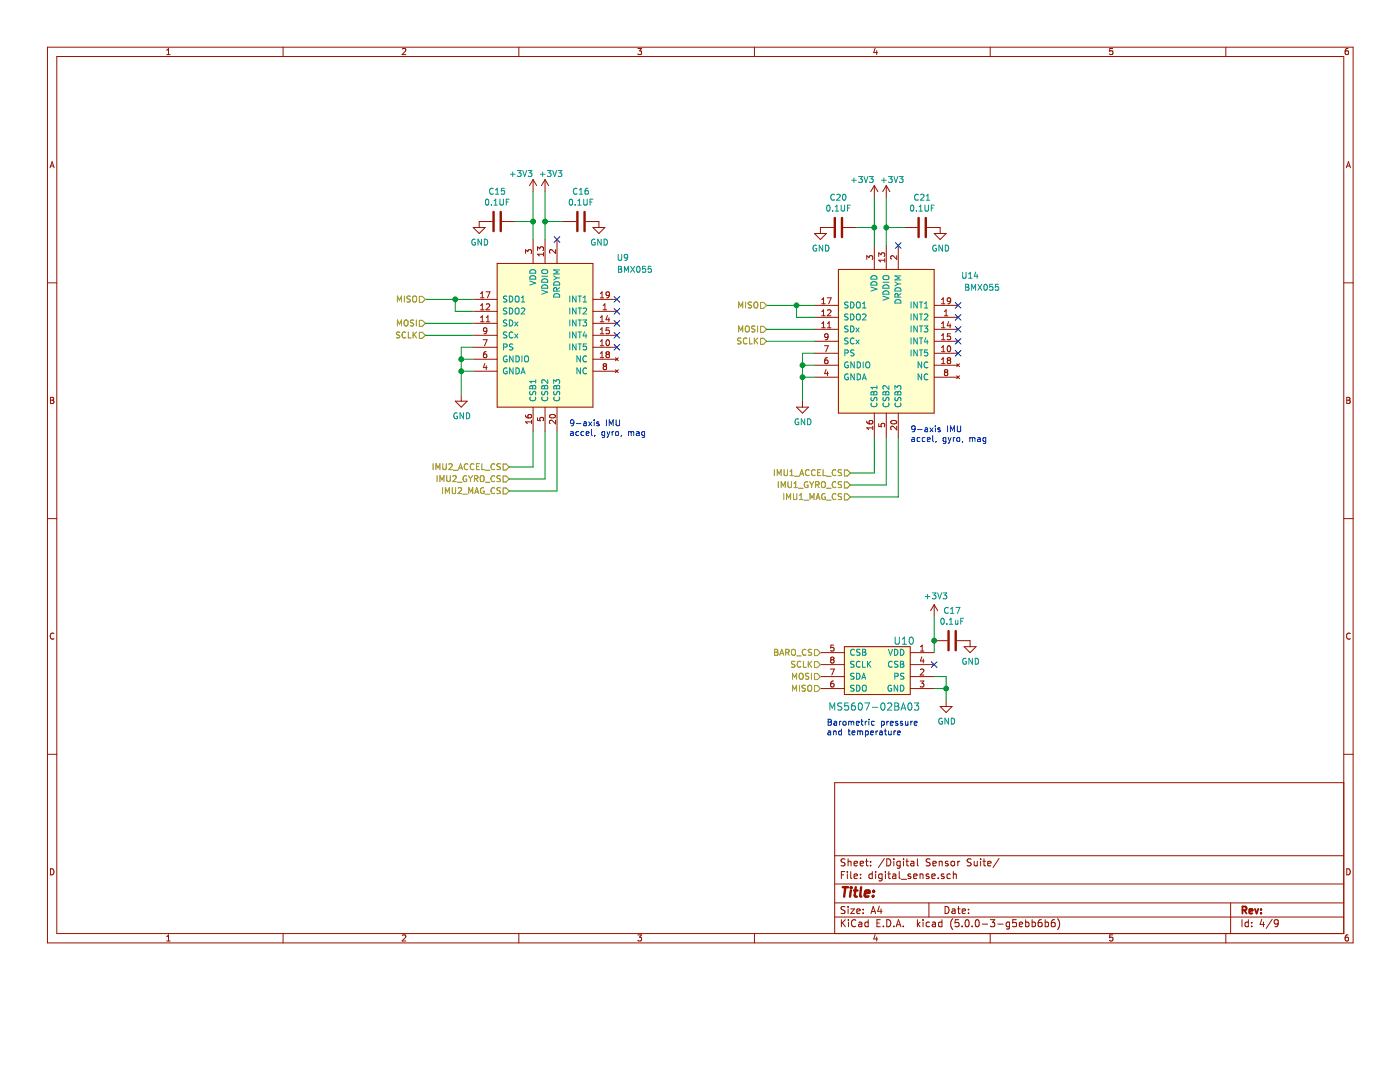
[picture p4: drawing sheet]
<svg xmlns="http://www.w3.org/2000/svg" width="279mm" height="216mm" viewBox="0 0 279 216" stroke-linecap="round" stroke-linejoin="round" font-family="sans-serif">
<g fill="#fffecd" stroke="#fffecd" stroke-width=".2">
<path d="M168.5 129h13.2v9.6h-13.2z" fill-rule="evenodd"/>
<path d="M167.3 53.8h19.1v28.6h-19.1z" fill-rule="evenodd"/>
<path d="M99.2 52.6h19.1v28.6h-19.1z" fill-rule="evenodd"/>
</g>
<g fill="none" stroke="#981200" stroke-width=".2">
<path d="M9.5 9.4h260.5v178.7h-260.5zM11.3 11.3h256.9v175h-256.9zM33.3 10.9h.7M33.3 10l.3-.3v1.2M56.5 9.4v1.9M80.3 9.8l.5-.1 .2 .3-.8 .9h.8M103.5 9.4v1.9M127.3 9.7h.7l-.4 .4 .4 .2v.5l-.2 .1-.5-.1M150.6 9.4v1.9M174.7 9.6l-.3 .9h.7M175 10.1v.8M197.6 9.4v1.9"/>
<path d="M222.1 9.7h-.6l-.1 .6 .6-.1 .1 .6-.2 .1-.5-.1M244.6 9.4v1.9M269 9.7h-.3l-.2 .3-.1 .7 .3 .2 .4-.1-.1-.6-.3-.1-.3 .3M10 33.5l.4-1.2 .4 1.2M10.1 33.1h.6M106.4 35.8v2.4M106.4 35.8l-.7 1.2M106.4 35.8l.7 1.2M108.8 35.8v2.4M108.8 35.8l-.7 1.2M108.8 35.8l.7 1.2M174.5 37v2.4"/>
<path d="M174.5 37l-.7 1.2M174.5 37l.7 1.2M176.9 37v2.4M176.9 37l-.7 1.2M176.9 37l.7 1.2M268.7 33.5l.4-1.2 .4 1.2M268.8 33.1h.6M9.5 56.4h1.8M94.4 59.7h4.8M94.4 45.4h2.4l-1.2 1.2zM95.9 59.4h.7M95.9 58.6l.4-.4v1.2"/>
<path d="M97 58.2h.8l-.5 1.2M98.3 44.2h-2.7v1.2M99.2 52.6h19.1v28.6h-19.1zM100.2 44.2h2.6M104.9 50.6v-.8l.4 .4 .2-.3 .4-.1 .2 .3-.1 .5M106.4 47.8v4.8M107.3 50v-.8l.4 .5 .1-.4 .5-.1 .2 .3-.2 .5M108.5 50.4v.7M108.5 50.7h-1.2l.3 .4M108.8 47.8v4.8M110.9 49.8v.8l-.9-.8-.3 .3 .1 .4M111.2 47.8v4.8"/>
<path d="M112.4 44.2h2.6M116.9 44.2h2.6v1.2M118.3 59.7h4.8M118.3 45.4h2.4l-1.2 1.2zM119.8 59.4h.7M119.8 58.6l.4-.4v1.2M121.6 58.8l-.2 .2-.3-.1-.1-.5 .4-.2 .2 .3v.6l-.2 .3h-.3M162.5 46.6h2.4l-1.2 1.2zM164 59.8l.4-.4v1.2M165.1 59.4h.8l-.5 1.2M166.4 45.4h-2.7v1.2M167.3 53.8h19.1v28.6h-19.1z"/>
<path d="M168.3 45.4h2.6M173 51.8v-.8l.4 .4 .2-.3 .4-.1 .2 .3-.1 .5M174.5 49v4.8M175.4 51.2v-.8l.4 .4 .1-.3 .5-.1 .2 .3-.2 .5M176.6 51.6v.7M176.6 51.9h-1.2l.3 .4M176.9 49v4.8M179 51v.8l-.9-.8-.3 .3 .1 .4M179.3 49v4.8M180.5 45.4h2.6M185 45.4h2.6v1.2M186.4 46.6h2.4l-1.2 1.2z"/>
<path d="M187.9 59.8l.4-.4v1.2M189.7 60l-.2 .2-.3-.1-.1-.6 .4-.1 .2 .3v.6l-.2 .3h-.3M268.2 56.4h1.8M10.1 79.3h.4l.2 .2-.2 .4 .3 .2-.3 .4h-.4zM10.1 79.9h.4M92.1 78.9v1.1M94.4 62.1h4.8M94.4 69.3h4.8M94.4 64.5h4.8M94.4 66.9h4.8M94.4 71.7h4.8M94.4 74.1h4.8"/>
<path d="M95.9 61.8h.7M95.9 64.2h.7M95.9 61l.4-.4v1.2M95.9 63.3l.4-.3v1.2M96.4 67.8h.8l-.5 1.2M96.8 72.5l-.3 .9h.7M97 60.7l.5-.1 .2 .4-.7 .8h.7M97 70.2h-.2a.74 .74 0 0 0-.1 1.2l.3-.1 .2-.4-.3-.3h-.2l-.2 .3M97 64.2h.7M97 63.3l.4-.3v1.2M97 73v.8M97.2 65.9l-.3 .2h-.3l-.1-.2v-.4l.4-.1 .3 .2-.2 .9-.4 .1"/>
<path d="M118.3 62.1h4.8M118.3 69.3h4.8M118.3 64.5h4.8M118.3 66.9h4.8M118.3 71.7h4.8M118.3 74.1h4.8M119.8 69h.7M119.8 66.6h.7M119.8 71.4h.7M119.8 63.3l.4-.3v1.2M119.8 65.7l.4-.3v1.2M119.8 68.1l.4-.3v1.2"/>
<path d="M119.8 70.5l.4-.3v1.2M119.8 64.2h.7M120.4 61.8h.7M120.4 61l.3-.4v1.2M120.6 73.1l-.2-.2 .2-.3h.2l.3 .2-.3 .3M120.6 73.1l-.2 .2v.2l.2 .3 .3-.1 .2-.2v-.2l-.3-.2M120.6 73.1h.2M121.1 67.9l.1-.1a.63 .63 0 0 1 .4 .6 .63 .63 0 0 1-.4 .6l-.3-.5zM121.2 70.7l-.3-.2 .3-.3h.2l.2 .2-.2 .3M121.2 70.7l-.3 .2 .1 .4 .2 .1 .3-.1 .1-.1v-.3l-.2-.2M121.2 70.7h.2M121.2 63l-.3 .8h.8"/>
<path d="M121.5 63.4v.8M121.6 65.4h-.6l-.1 .6 .5-.1 .2 .2v.3l-.2 .2-.5-.1M122.8 71.4l.6 .6M122.8 73.8l.6 .6M123.4 71.4l-.6 .6M123.4 73.8l-.6 .6M162.5 63.3h4.8M162.5 70.5h4.8M162.5 65.7h4.8M162.5 68.1h4.8M162.5 60.9h4.8M162.5 72.9h4.8"/>
<path d="M162.5 75.3h4.8M164 63h.7M164 65.4h.7M164 62.1l.4-.3v1.2M164 64.5l.4-.3v1.2M164 60.6h.7M164.5 69h.8l-.5 1.2M164.9 73.7l-.3 .9h.7M165.1 61.9l.5-.1 .2 .3-.7 .9h.7M165.1 65.4h.7M165.1 64.5l.4-.3v1.2M165.1 71.4h-.2a.74 .74 0 0 0-.1 1.2l.3-.1 .2-.4-.3-.3h-.2l-.2 .3"/>
<path d="M165.1 74.2v.8M165.3 67.1l-.3 .2h-.3l-.1-.2v-.4l.4-.1 .3 .2-.2 .9-.4 .1M186.4 63.3h4.8M186.4 70.5h4.8M186.4 65.7h4.8M186.4 68.1h4.8M186.4 60.9h4.8M186.4 72.9h4.8M186.4 75.3h4.8M187.9 70.2h.7M187.9 64.5l.4-.3v1.2M187.9 66.9l.4-.3v1.2"/>
<path d="M187.9 69.3l.4-.3v1.2M187.9 71.7l.4-.3v1.2M187.9 65.4h.7M187.9 67.8h.7M187.9 60.6h.7M187.9 72.6h.7M188.5 62.1l.3-.3v1.2M188.5 63h.7M188.7 74.3l-.2-.3 .2-.2h.2l.3 .2-.3 .3M188.7 74.3l-.2 .2v.2l.2 .3 .3-.1 .2-.2v-.2l-.3-.2M188.7 74.3h.2M189.2 69.1l.1-.1a.63 .63 0 0 1 .4 .6 .63 .63 0 0 1-.4 .6l-.3-.5z"/>
<path d="M189.3 71.9l-.3-.2 .3-.3h.2l.2 .2-.2 .3M189.3 71.9l-.3 .2 .1 .3 .2 .2 .3-.1 .1-.1v-.3l-.2-.2M189.3 71.9h.2M189.3 64.2l-.3 .8h.8M189.6 64.6v.8M189.7 66.6h-.6l-.1 .6 .5-.2 .2 .3v.3l-.2 .2-.5-.1M190.9 72.6l.6 .6M190.9 75l.6 .6M191.5 72.6l-.6 .6M191.5 75l-.6 .6M268.8 79.3h.4l.2 .2-.2 .4 .3 .2-.2 .4h-.5zM268.8 79.9h.4"/>
<path d="M90.9 80h2.3l-1.1 1.2zM104.9 82.8l.1 .4 .4 .2 .6-.1v-.5l-.1-.1-.5 .1-.1 .4 .3 .2M106.1 83.8v.7M106.1 84.2h-1.2l.3 .3M106.4 81.2v4.8M107.3 83.3v.6l.5 .1-.1-.5 .3-.2h.3l.2 .2-.2 .5M108.8 81.2v4.8M109.8 82.8a.58 .58 0 0 1 .6-.2 .58 .58 0 0 1 .4 .6 .71 .71 0 0 1-1.1-.2zM110.9 83.8v.8l-.9-.8-.3 .3 .1 .4M111.2 81.2v4.8M159 81.2h2.3l-1.1 1.2zM160.2 80v1.2"/>
<path d="M173 84l.1 .4 .4 .2 .6-.1v-.5l-.1-.1-.5 .1-.1 .3 .3 .3M174.2 85v.7M174.2 85.4h-1.2l.3 .3M174.5 82.4v4.8M175.4 84.5v.6l.5 .1-.1-.5 .3-.2h.3l.2 .2-.2 .5M176.9 82.4v4.8M177.9 84a.58 .58 0 0 1 .6-.2 .58 .58 0 0 1 .4 .6 .71 .71 0 0 1-1.1-.2zM179 85v.8l-.9-.8-.3 .3 .1 .4M179.3 82.4v4.8M9.5 103.5h1.8M268.2 103.5h1.8M10.8 126.4a.54 .54 0 0 0-.8 .5 .54 .54 0 0 0 .8 .5"/>
<path d="M163.7 130.2h4.8M163.7 135h4.8M163.7 137.4h4.8M163.7 132.6h4.8M165.7 133.5h.8l-.5 1.2M166 131.6l-.2-.2 .2-.3h.2l.3 .2-.3 .3M166 131.6l-.2 .3v.2l.2 .2h.3l.2-.2v-.2l-.3-.3M166 131.6h.2M166.3 135.9h-.2a.74 .74 0 0 0-.1 1.2l.3-.1 .2-.4-.3-.3h-.2l-.2 .3M166.4 128.7h-.6v.6l.4-.1 .3 .2v.3l-.3 .2-.4-.1M168.5 129h13.2v9.6h-13.2zM181.7 130.2h4.7"/>
<path d="M181.7 135h4.7M181.7 137.4h4.7M181.7 132.6h4.7M183.6 135.9h.8l-.4 .4 .3 .2 .1 .4-.3 .2-.5-.1M183.7 129.9h.7M183.7 129.1l.3-.4v1.2M183.7 133.6l.4-.1 .3 .3-.8 .9h.8M184 131.1l-.3 .8h.7M184.3 131.5v.8M186.4 120.7l-.7 1.2M186.4 120.7v2.4M186.4 120.7l.8 1.2"/>
<path d="M186.4 127.8h2.7M188.8 139.8v1.2M191 127.8h2.6v1.2M192.4 129h2.4l-1.2 1.2zM269.5 126.4a.54 .54 0 0 0-.8 .5 .54 .54 0 0 0 .8 .5M9.5 150.5h1.8M187.6 141h2.4l-1.2 1.2zM268.2 156.2h-101.6v30.1M268.2 150.5h1.8M10.1 173.4a.62 .62 0 0 1 .7 .6 .62 .62 0 0 1-.7 .6zM166.6 176.4h101.6M166.6 170.8h101.6"/>
<path d="M167.9 174.6h.5M168.6 173.9h-.7v1.4M168.6 171.4h-.5l-.3 .2 .2 .4 .6 .3v.4l-.2 .1-.6-.1M169.1 173.9v.1M169.1 174.4v.9M169.3 171.4v1.4M169.3 172l.1-.1h.4l.1 .9M169.8 173.9v1.2l.2 .2M170.4 172.3l.7-.1v-.3h-.4l-.3 .1 .1 .7h.6M170.4 174.9l.7-.2v-.2l-.4-.1-.3 .2 .1 .6h.6M171.7 172.3l.6-.1v-.3h-.4l-.2 .1v.7h.6M171.7 175.2v.1"/>
<path d="M171.7 174.5v.1M172.7 171.9h.6M172.9 171.4v1.2l.4 .2M173.7 172.7v.1M173.7 171.9v.1M174.1 174.5l-.4-.1-.3 .2 .1 .6 .2 .1 .4-.1M174.1 173.9v1.4M174.8 173.9v.1M174.8 174.4v.9M176 174.5l-.4-.1-.3 .2 .1 .6 .2 .1 .4-.1M176 174.4v1.1l-.2 .3-.4-.1M176.5 171.3l-1.2 1.8"/>
<path d="M176.7 173.9v.1M176.7 174.4v.9M177 171.4a.71 .71 0 0 1 .8 .7 .71 .71 0 0 1-.8 .7zM177.2 174.4h.5M177.4 173.9v1.2l.3 .2M178.2 174.5h.5l.1 .8M178.4 171.4v.1M178.4 171.9v.9M178.8 174.7l-.5 .1-.2 .2 .2 .3 .5-.1M179.5 173.9v1.2l.1 .2M179.6 171.9h-.4l-.2 .2 .1 .6 .1 .1 .4-.1M179.6 171.9v1.1l-.2 .3-.3-.1"/>
<path d="M179.9 175.5h1M180.3 171.4v.1M180.3 171.9v.9M180.8 171.9h.5M181 171.4v1.2l.3 .2M181.7 174.5l-.3-.1-.2 .2 .1 .2 .4 .1v.3h-.5M181.8 171.9h.5l.1 .9M182.3 174.9l.7-.2-.1-.2-.4-.1-.2 .2 .1 .6h.5M182.4 172.2l-.7 .2 .2 .4 .5-.1M183.1 171.4v1.2l.2 .2M183.6 174.5l.2-.1 .3 .1 .1 .8M183.6 174.4v.9"/>
<path d="M185.4 174.5l-.4-.1-.2 .2 .1 .2 .5 .1v.3h-.6M185.6 171.4h-.5l-.2 .1v.4l.6 .3 .1 .3-.2 .3-.6-.1M186 174.9l.6-.2v-.2l-.4-.1-.2 .2v.6h.6M186.2 172.3l.6-.1v-.3h-.4l-.2 .1v.7h.6M187.2 175.2v.1M187.4 172l.3-.1h.3v.9M187.4 171.9v.9M188.4 174.5l-.4-.1-.2 .2 .1 .2 .5 .1v.3h-.6M189.2 171.9h-.4l-.1 .1v.3l.5 .1v.3h-.5M189.7 174.5l-.4-.1-.3 .2 .1 .6h.6M189.9 172l.2-.1 .4 .1v.7l-.2 .1-.4-.1zM190.3 174.5l.2-.1 .3 .1 .1 .8"/>
<path d="M190.3 173.9v1.4M191.1 171.9v.9M191.5 171.9l-.4 .2M193.8 171.4h-.5l-.3 .2 .1 .3 .6 .4v.4l-.1 .1-.6-.1M194.4 171.9l.1 .8 .3 .1 .2-.1M195 171.9v.9M195.7 171.4v.1M195.7 171.9v.9M196.2 171.9h.5M196.4 171.4v1.2l.3 .2M197.1 172.3l.7-.1-.1-.3h-.4l-.2 .1 .1 .7h.5M199.4 171.3l-1.2 1.8"/>
<path d="M268.8 173.4a.62 .62 0 0 1 .7 .6 .62 .62 0 0 1-.7 .6zM33.3 186.9l.3-.4v1.3M33.3 187.8h.7M56.5 186.3v1.8M80.3 186.6l.5-.1 .2 .4-.8 .9h.8M103.5 186.3v1.8M127.3 186.5h.7l-.4 .5 .4 .1v.5l-.2 .2-.5-.2M150.6 186.3v1.8M166.6 183h101.6M166.6 180.2h101.6M167.9 183.5v1.4M168.1 184.1l.6 .8"/>
<path d="M168.6 181l-.5-.1-.3 .2 .2 .4 .6 .3v.4l-.2 .1-.6-.1M168.7 183.5l-.8 .8M169.3 180.9v.1M169.3 181.4v.9M169.3 183.5v.2M169.3 184v.9M169.8 181.4h.7l-.7 .9h.7M170.8 183.7a.56 .56 0 0 0-.7-.1 .56 .56 0 0 0-.2 .7 .53 .53 0 0 0 .3 .6 .53 .53 0 0 0 .6-.1M171 181.8l.7-.1-.1-.3h-.4l-.2 .2 .1 .6h.5M171.4 184.1h.5l.1 .8M172 184.3l-.5 .1-.2 .2 .2 .3 .5-.1M172.3 181.4v.2"/>
<path d="M172.3 182.2v.1M173.3 184.1l-.4-.1-.3 .3 .1 .5 .2 .1 .4-.1M173.3 183.5v1.4M173.8 182.3l.5-1.4 .5 1.4M173.9 181.9h.7M174.7 186.5l-.3 .9h.7M175 187v.8M175 184.2h.5M175.5 180.8l-.3 1h.8M175.7 183.5h-.7v1.4h.7M175.8 181.4v.9M176.3 184.8v.1"/>
<path d="M177 183.5a.71 .71 0 0 1 .8 .7 .71 .71 0 0 1-.8 .7zM178.4 184.8v.1M178.9 184.9l.4-1.4 .5 1.4M179 184.5h.6M180.3 184.8v.1M183.1 183.5v1.4M183.2 184.4l.4 .5M183.6 184l-.5 .5M184.2 183.5v.2M184.2 184v.9M185.4 180.2v2.8M185.5 184.1l-.4-.1-.3 .3 .1 .5 .2 .1 .4-.1"/>
<path d="M186.1 184.1h.5l.1 .8M186.7 184.3l-.7 .3 .2 .3 .5-.1M188 184.1l-.4-.1-.3 .3 .1 .5 .2 .1 .4-.1M188 183.5v1.4M188.6 180.9a.71 .71 0 0 1 .8 .7 .71 .71 0 0 1-.8 .7zM190 181.4h.5l.1 .9M190.1 183.3a1.61 1.61 0 0 0 0 2.2M190.6 181.7l-.5 .1-.2 .2 .2 .3 .5-.1M191.1 181.4h.5M191.3 180.9v1.2l.3 .2M191.3 183.5h-.6l-.1 .7 .7-.1 .1 .2-.1 .5-.2 .1-.5-.1M192 184.8v.1"/>
<path d="M192 181.8l.7-.1-.1-.3h-.4l-.2 .2 .1 .6h.5M192.7 183.7l.3-.2a.76 .76 0 0 1 .4 .7 .76 .76 0 0 1-.4 .7l-.3-.1-.1-.4zM193.3 182.2v.1M193.3 181.4v.2M194 184.8v.1M194.7 183.7l.4-.2a.8 .8 0 0 1-.1 1.4l-.3-.1-.1-.4zM196 184.4h1.1M197.6 186.3v1.8M197.6 183.5h.9l-.5 .6 .5 .1v.6l-.3 .1-.6-.1M199.1 184.4h1.1M201.5 184.1l-.4-.1-.3 .3 .1 .5 .2 .1 .4-.1M201.5 184l-.1 1.3-.2 .1-.3-.1"/>
<path d="M202.8 183.5h-.7v.7l.7-.1v.7l-.2 .1-.5-.1M203.4 184.5l.7-.2-.1-.2-.4-.1-.2 .2 .1 .6h.5M204.7 184.1l.4-.1 .3 .3-.2 .5h-.5M204.7 183.5v1.4M206 184.1l.4-.1 .2 .3v.5l-.2 .1-.4-.1M206 183.5v1.4M207.8 183.5l-.4 .1a1.04 1.04 0 0 0-.1 1.2l.4 .1 .2-.1 .1-.5-.3-.2h-.4l-.1 .2M208.6 184.1l.4-.1 .3 .3-.2 .5h-.5M208.6 183.5v1.4M210.5 183.5l-.4 .1a1.09 1.09 0 0 0-.2 1.2l.4 .1 .2-.1 .1-.5-.3-.2h-.4l-.1 .2M211.1 183.3a1.61 1.61 0 0 1 0 2.2M222.1 186.5h-.6l-.1 .6 .6-.1 .1 .6-.2 .2-.5-.2"/>
<path d="M244.6 186.3v1.8M245.6 180.2v6.1M247.9 183.5v1.4M249.1 184.1l-.4-.1-.2 .3 .1 .5h.5M249.1 183.5v1.4M249.8 184.8v.1M249.8 184.1v.1M251.8 183.4l-.3 1.1h.9M252.1 184v.9M253.9 183.4l-1.2 1.9M255.1 184.1l-.3 .3-.4-.1-.1-.2v-.3l.3-.3h.2l.3 .3a.95 .95 0 0 1-.4 1.1h-.3M269 186.5l-.3 .1-.2 .2-.1 .7 .3 .3 .4-.2-.1-.6h-.3l-.3 .2"/>
</g>
<g fill="none" stroke="#009596" stroke-width=".2">
<path d="M97 39.9l.2-.2a.65 .65 0 0 1 .4 .6 .65 .65 0 0 1-.4 .6l-.3-.4zM98.4 37.7a.53 .53 0 0 0-.7 .5 .53 .53 0 0 0 .7 .4M98.9 38.8h.7M98.9 37.9l.3-.3v1.2M99.8 39.7v1l.2 .2h.3l.2-.2v-1M100.7 37.6h-.6l-.1 .5 .5-.1 .2 .3v.2l-.2 .3-.5-.2M101.6 39.7h-.6v1.2M101.9 34.8h.9M102.3 34.3v.9M103.3 34h.7l-.4 .5 .3 .1 .1 .4-.2 .2-.5-.1M104.3 34l.4 1.2 .4-1.2M105.4 34h.7l-.4 .5 .4 .1v.5l-.2 .1-.5-.1"/>
<path d="M107.8 34.8h1M108.3 34.3v.9M109.2 34h.8l-.4 .5 .3 .1 .1 .4-.3 .2-.5-.1M110.3 34l.4 1.2 .4-1.2M111.4 34h.7l-.4 .5 .4 .1v.5l-.2 .1-.5-.1M113.7 39.9l.2-.2a.65 .65 0 0 1 .4 .6 .65 .65 0 0 1-.4 .6l-.3-.4zM115.2 37.7a.53 .53 0 0 0-.8 .5 .53 .53 0 0 0 .8 .4M115.6 38.8h.7M115.6 37.9l.4-.3v1.2M116.5 39.7v1l.2 .2h.4l.1-.2v-1M117.3 37.6l-.4 .1-.1 .4v.5l.5 .1 .2-.2-.2-.4-.3-.1-.2 .3M118.3 39.7h-.5v1.2"/>
<path d="M166.5 38.9a.53 .53 0 0 0-.7 .5 .53 .53 0 0 0 .7 .4M167 38.9l.4-.1 .3 .3-.8 .9h.8M168.3 38.9l.1-.1a.63 .63 0 0 1 .4 .6 .63 .63 0 0 1-.4 .6l-.3-.5zM170 36h.9M170.4 35.5v.9M171.4 35.2h.7l-.4 .5 .3 .1 .1 .4-.2 .2-.5-.1M172.4 35.2l.4 1.2 .4-1.2M173.5 35.2h.7l-.4 .5 .4 .1v.5l-.2 .1-.5-.1M175.9 36h1M176.4 35.5v.9M177.3 35.2h.8l-.4 .5 .3 .1 .1 .4-.3 .2-.5-.1M178.4 35.2l.4 1.2 .4-1.2"/>
<path d="M179.5 35.2h.7l-.4 .5 .4 .1v.5l-.2 .1-.5-.1M183.3 38.9a.53 .53 0 0 0-.8 .5 .53 .53 0 0 0 .8 .4M183.7 38.9l.5-.1 .2 .3-.7 .9h.7M184.9 40h.7M184.9 39.1l.3-.3v1.2M94.8 47.8a.55 .55 0 0 0-.7 .5 .55 .55 0 0 0 .7 .6l.1-.5h-.2M96.1 47.7v1.2l-.7-1.2v1.2M96.7 47.7a.6 .6 0 0 1 .6 .6 .6 .6 0 0 1-.6 .6zM98.1 40.8v.1M98.6 40.9h.7M98.6 40.1l.3-.4v1.2M101 40.3h.4"/>
<path d="M101.2 59.1h-.5l-.2 .1v.3l.5 .3 .2 .2-.3 .3-.4-.1M101.7 59.1a.6 .6 0 0 1 .7 .6 .6 .6 0 0 1-.7 .6zM102.9 59.2l.2-.1a.41 .41 0 0 1 .5 .4l-.1 .6-.4 .2-.2-.2zM104 59.4l.4-.3v1.2M105.7 56.1l1.2 .4-1.2 .4M105.9 55.1a.62 .62 0 0 1 .7-.1 .62 .62 0 0 1 .3 .7h-1.2zM105.9 53.9a.62 .62 0 0 1 .7-.1 .62 .62 0 0 1 .3 .7h-1.2zM108.1 55.1h1.2M108.1 57.9l1.2 .4-1.2 .4M108.3 56.9a.63 .63 0 0 1 .7 0 .63 .63 0 0 1 .3 .6h-1.2zM108.3 55.7a.63 .63 0 0 1 .7 0 .63 .63 0 0 1 .3 .6h-1.2zM108.3 53.9h.8l.2 .2-.2 .5h-.6a.41 .41 0 0 1-.4-.5z"/>
<path d="M110.5 55.1l.6 .4M110.7 58.7a.62 .62 0 0 1 .7-.1 .62 .62 0 0 1 .3 .7h-1.2zM110.7 56.3a.62 .62 0 0 1 .7-.1 .62 .62 0 0 1 .3 .7h-1.2zM111.1 58.1l-.1-.7h-.4l-.1 .7h1.2M111.1 55.5h.6M111.1 55.5l-.6 .4M111.7 53.9h-1.2l.9 .4-.9 .4h1.2M111.7 57.4l-.6 .4M113.7 59.1v1.2M114.8 40.8v.1M115 59.1v1.2l-.7-1.2v1.2M115.3 40.9h.7"/>
<path d="M115.3 40.1l.4-.4v1.2M115.4 59.1h.6M115.7 59.1v1.2M116.4 59.4l.3-.3v1.2M117.8 40.3h.3M118.7 47.8a.55 .55 0 0 0-.7 .5 .55 .55 0 0 0 .7 .6l.1-.5h-.3M120 47.7v1.2l-.7-1.2v1.2M120.6 47.7a.6 .6 0 0 1 .6 .6 .6 .6 0 0 1-.6 .6zM123.4 50.8v.9l.2 .2h.4l.1-.2v-.9M123.4 53.1h.4l.2 .3-.2 .3 .3 .2-.2 .4h-.5zM123.4 53.7h.4M124.6 54.3v-1.2l.4 .9 .4-.9v1.2"/>
<path d="M125.3 51.3l-.3 .2-.3-.1-.1-.1v-.4l.4-.1 .3 .2-.1 .7-.2 .2h-.3M125.9 53.1l.8 1.2M126.7 53.1l-.8 1.2M127.2 53.2l.1-.1a.63 .63 0 0 1 .5 .6 .63 .63 0 0 1-.5 .6 .78 .78 0 0 1-.1-1.1zM128.8 53.1h-.5l-.1 .6 .2-.1 .4 .1v.5l-.1 .1-.5-.1M129.9 53.1h-.5l-.1 .6 .5-.1 .2 .2v.3l-.2 .2-.5-.1M162.9 49a.55 .55 0 0 0-.7 .5 .55 .55 0 0 0 .7 .6l.1-.5h-.2M164.2 48.9v1.2l-.7-1.2v1.2M164.8 48.9a.6 .6 0 0 1 .6 .6 .6 .6 0 0 1-.6 .6zM165.1 41l.2-.1a.65 .65 0 0 1 .4 .6 .65 .65 0 0 1-.4 .6 .78 .78 0 0 1-.2-1.1zM166.2 42v.1M166.7 42.1h.7"/>
<path d="M166.7 41.3l.3-.4v1.2M167.9 40.9v1l.2 .2h.3l.2-.2v-1M169.1 41.5h.4M169.7 40.9h-.6v1.2M173.8 57.3l1.2 .4-1.2 .4M174 55.1a.62 .62 0 0 1 .7-.1 .62 .62 0 0 1 .3 .7h-1.2zM174 56.3a.62 .62 0 0 1 .7-.1 .62 .62 0 0 1 .3 .7h-1.2zM176.2 59.1l1.2 .4-1.2 .4M176.2 56.3h1.2M176.4 58.1a.63 .63 0 0 1 .7 0 .63 .63 0 0 1 .3 .6h-1.2zM176.4 55.1h.8l.2 .2-.2 .4-.6 .1a.41 .41 0 0 1-.4-.5zM176.4 56.9a.63 .63 0 0 1 .7 0 .63 .63 0 0 1 .3 .6h-1.2z"/>
<path d="M178.6 56.2l.6 .5M178.8 59.9a.62 .62 0 0 1 .7-.1 .62 .62 0 0 1 .3 .7h-1.2zM178.8 57.5a.62 .62 0 0 1 .7-.1 .62 .62 0 0 1 .3 .7h-1.2zM179.2 59.3l-.1-.7h-.4l-.1 .7h1.2M179.2 56.7h.6M179.2 56.7l-.6 .4M179.8 58.6l-.6 .4M179.8 55.1h-1.2l.9 .4-.9 .4h1.2M181.9 41l.1-.1a.65 .65 0 0 1 .4 .6 .65 .65 0 0 1-.4 .6 .78 .78 0 0 1-.1-1.1zM182.9 42v.1M183.4 42.1h.7M183.4 41.3l.4-.4v1.2"/>
<path d="M184.6 40.9v1l.2 .2h.4l.1-.2v-1M185.9 41.5h.3M186.4 40.9h-.5v1.2M186.8 49a.55 .55 0 0 0-.7 .5 .55 .55 0 0 0 .7 .6l.1-.5h-.3M188.1 48.9v1.2l-.7-1.2v1.2M188.7 48.9a.6 .6 0 0 1 .6 .6 .6 .6 0 0 1-.6 .6zM192.1 54.3v1l.2 .2h.3l.2-.2v-1M192.7 56.7h.4l.2 .3-.2 .3 .3 .2-.2 .4h-.5zM192.7 57.3h.4M193.3 55.5h.7M193.3 54.7l.4-.4v1.2M193.9 57.9v-1.2l.4 .9 .4-.9v1.2"/>
<path d="M194.7 54.3l-.3 .8h.8M195 54.7v.8M195.2 56.7l.7 1.2M195.9 56.7l-.7 1.2M196.5 56.8l.1-.1a.63 .63 0 0 1 .5 .6 .63 .63 0 0 1-.5 .6l-.2-.4zM198.1 56.7h-.6v.6l.2-.1 .4 .1v.5l-.1 .1-.5-.1M199.2 56.7h-.5l-.1 .6 .5-.1 .2 .2v.3l-.2 .2-.5-.1M100.5 69.2h.7v-.5l-.7-.1v1.2M101.2 61.5h-.5l-.2 .1v.3l.5 .2 .2 .3-.3 .3-.4-.1M101.2 63.9l-.5-.1-.2 .2v.3l.5 .2 .2 .3-.3 .2h-.4M101.2 71.1a.54 .54 0 0 0-.7 .5 .54 .54 0 0 0 .7 .5v-.4h-.2M101.2 66.3l-.5-.1-.2 .2v.3l.5 .2 .2 .3-.3 .2h-.4"/>
<path d="M101.2 73.5a.54 .54 0 0 0-.7 .5 .54 .54 0 0 0 .7 .5v-.4h-.2M101.7 61.5a.6 .6 0 0 1 .7 .6 .6 .6 0 0 1-.7 .6zM101.7 63.8a.6 .6 0 0 1 .7 .6 .6 .6 0 0 1-.7 .6zM102.3 68.7l-.4-.1-.2 .1v.4l.5 .2 .1 .3-.2 .2h-.4M102.3 66.4a.53 .53 0 0 0-.7 0 .53 .53 0 0 0 .1 .7l.3 .3 .3-.1M102.4 71v1.2l-.7-1.2v1.2M102.4 73.4v1.2l-.7-1.2v1.2M102.7 64.3l.7 .7M102.7 66.6l.7 .8M102.9 61.6l.2-.1a.41 .41 0 0 1 .5 .4l-.1 .6-.4 .2-.2-.2zM103 71a.6 .6 0 0 1 .6 .6 .6 .6 0 0 1-.6 .6zM103 73.4a.6 .6 0 0 1 .6 .6 .6 .6 0 0 1-.6 .6z"/>
<path d="M103.4 64.3l-.7 .7M103.4 66.6l-.7 .8M104 74.6l.4-1.2 .4 1.2M104 61.6l.5-.1 .2 .3-.7 .9h.7M104 60.3h.7M104.1 74.3h.6M104.2 71v1.2M104.7 71.2l.3-.2 .3 .1a.73 .73 0 0 1-.1 1.1l-.5-.2zM105.8 78.1l-.1 .4 .1 .2h.4l.2-.5 .3-.1 .2 .2v.5M105.8 79.2a.53 .53 0 0 0 .5 .8 .53 .53 0 0 0 .5-.8M105.8 77h.3l.2 .2 .2-.3h.2l.2 .2v.5h-1.2zM106.3 77.2v.4"/>
<path d="M106.9 76.1h-1.2l.4 .3M106.9 75.8v.6M108.2 78.1l-.1 .4 .1 .2h.4l.2-.5 .3-.1 .2 .2v.5M108.2 79.2a.53 .53 0 0 0 .5 .8 .53 .53 0 0 0 .5-.8M108.2 77h.2l.3 .2 .2-.3h.2l.2 .2v.5h-1.2zM108.7 77.2v.4M109.3 75.8v.7l-.9-.7-.3 .2 .1 .4M110.5 76.5v-.7l.5 .4 .1-.4h.5l.1 .2-.1 .5M110.6 78.1l-.1 .4 .1 .2h.4l.2-.5 .3-.1 .2 .2-.1 .5M110.6 79.2a.53 .53 0 0 0 .5 .8 .53 .53 0 0 0 .5-.8M110.6 77h.2l.3 .2 .2-.3h.2l.2 .2v.5h-1.2zM111.1 77.2v.4"/>
<path d="M113.7 61.5v1.2M113.7 63.8v1.2M113.7 66.2v1.2M113.7 68.6v1.2M115 61.5v1.2l-.7-1.2v1.2M115 63.8v1.2l-.7-1.2v1.2M115 66.2v1.2l-.7-1.2v1.2M115 68.6v1.2l-.7-1.2v1.2M115.4 63.8h.6M115.4 66.2h.6M115.4 61.5h.6M115.4 68.6h.6"/>
<path d="M115.7 61.5v1.2M115.7 63.8v1.2M115.7 66.2v1.2M115.7 68.6v1.2M115.8 71v1.2l-.7-1.2v1.2M115.8 73.4v1.2l-.7-1.2v1.2M116.3 63.8h.8l-.4 .5 .3 .1v.5l-.2 .1-.5-.1M116.4 61.6l.4-.1 .3 .3-.8 .9h.8M116.4 60.3h.7M116.7 66.2l-.3 .8h.7M116.9 66.6v.8M117 68.6h-.6v.6l.2-.1 .4 .1v.5l-.2 .1-.4-.1"/>
<path d="M117.1 71.1a.53 .53 0 0 0-.8 .5 .53 .53 0 0 0 .8 .5M117.1 73.5a.53 .53 0 0 0-.8 .5 .53 .53 0 0 0 .8 .5M168.6 70.4l.7-.1v-.4l-.7-.1v1.2M169.3 67.5l-.5-.1-.2 .2v.3l.5 .2 .2 .3-.3 .2h-.4M169.3 62.7h-.5l-.2 .1v.3l.5 .2 .2 .3-.3 .2h-.4M169.3 65.1l-.5-.1-.2 .2v.3l.5 .2 .2 .3-.3 .2h-.4M169.3 60.3h-.5l-.2 .1v.3l.5 .3 .2 .2-.3 .3-.4-.1M169.3 72.3a.54 .54 0 0 0-.7 .5 .54 .54 0 0 0 .7 .5v-.4h-.2M169.3 74.7a.54 .54 0 0 0-.7 .5 .54 .54 0 0 0 .7 .5v-.4h-.2M169.8 60.3a.6 .6 0 0 1 .7 .6 .6 .6 0 0 1-.7 .6zM169.8 62.7a.6 .6 0 0 1 .7 .5 .6 .6 0 0 1-.7 .6zM169.8 65a.6 .6 0 0 1 .7 .6 .6 .6 0 0 1-.7 .6z"/>
<path d="M170.4 69.9l-.4-.1-.2 .1v.4l.5 .2 .1 .3-.2 .2h-.4M170.4 67.6a.53 .53 0 0 0-.7 0 .53 .53 0 0 0 .1 .7l.3 .3 .3-.1M170.5 72.2v1.2l-.7-1.2v1.2M170.5 74.6v1.2l-.7-1.2v1.2M170.8 65.4l.7 .8M170.8 67.8l.7 .8M171 60.4l.2-.1a.41 .41 0 0 1 .5 .4l-.1 .6-.4 .2-.2-.2zM171 62.8l.2-.1a.41 .41 0 0 1 .5 .4l-.1 .6-.4 .1-.2-.1zM171.1 72.2a.6 .6 0 0 1 .6 .6 .6 .6 0 0 1-.6 .6zM171.1 74.6a.6 .6 0 0 1 .6 .6 .6 .6 0 0 1-.6 .6zM171.5 65.4l-.7 .8M171.5 67.8l-.7 .8"/>
<path d="M172.1 75.8l.4-1.2 .4 1.2M172.1 62.8l.5-.1 .2 .3-.7 .8h.7M172.1 61.5h.7M172.1 60.6l.4-.3v1.2M172.2 75.5h.6M172.3 72.2v1.2M172.8 72.4l.3-.2 .3 .1a.73 .73 0 0 1-.1 1.1l-.5-.2zM173.9 79.3l-.1 .4 .1 .2h.4l.2-.5 .3-.1 .2 .2v.5M173.9 78.2h.3l.2 .2 .2-.3h.2l.2 .2v.5h-1.2zM174.4 78.4v.4M175 77v.6M175 77.3h-1.2l.4 .3"/>
<path d="M176.3 79.3l-.1 .4 .1 .2h.4l.2-.5 .3-.1 .2 .2v.5M176.3 78.2h.2l.3 .2 .2-.3h.2l.2 .2v.5h-1.2zM176.8 78.4v.4M177.4 77v.7l-.9-.7-.3 .2 .1 .4M178.6 77.7v-.7l.5 .3 .1-.3h.5l.1 .2-.1 .5M178.7 79.3l-.1 .4 .1 .2h.4l.2-.5 .3-.1 .2 .2-.1 .5M178.7 78.2h.2l.3 .2 .2-.3h.2l.2 .2v.5h-1.2zM179.2 78.4v.4M181.8 60.3v1.2M181.8 62.7v1.1M181.8 65v1.2M181.8 67.4v1.2"/>
<path d="M181.8 69.8v1.2M183.1 60.3v1.2l-.7-1.2v1.2M183.1 62.7v1.1l-.7-1.1v1.1M183.1 65v1.2l-.7-1.2v1.2M183.1 67.4v1.2l-.7-1.2v1.2M183.1 69.8v1.2l-.7-1.2v1.2M183.5 62.7h.6M183.5 69.8h.6M183.5 65h.6M183.5 67.4h.6M183.5 60.3h.6M183.8 60.3v1.2"/>
<path d="M183.8 62.7v1.1M183.8 65v1.2M183.8 67.4v1.2M183.8 69.8v1.2M183.9 72.2v1.2l-.7-1.2v1.2M183.9 74.6v1.2l-.7-1.2v1.2M184.4 65h.8l-.4 .5 .3 .1v.5l-.2 .1-.5-.1M184.5 62.8l.4-.1 .3 .3-.8 .8h.8M184.5 61.5h.7M184.5 60.6l.3-.3v1.2M184.8 67.4l-.3 .8h.7M185 67.8v.8"/>
<path d="M185.1 69.8h-.6v.6l.2-.1 .4 .1v.5l-.2 .1-.4-.1M185.2 72.3a.53 .53 0 0 0-.8 .5 .53 .53 0 0 0 .8 .5M185.2 74.7a.53 .53 0 0 0-.8 .5 .53 .53 0 0 0 .8 .5M91.2 82.4a.55 .55 0 0 0-.6 .6 .55 .55 0 0 0 .6 .5l.1-.4h-.2M92.5 82.4v1.2l-.7-1.2v1.2M93.1 82.4a.6 .6 0 0 1 .7 .6 .6 .6 0 0 1-.7 .6zM159.3 83.6a.55 .55 0 0 0-.6 .6 .55 .55 0 0 0 .6 .5l.1-.4h-.2M160.6 83.6v1.2l-.7-1.2v1.2M161.2 83.6a.6 .6 0 0 1 .7 .6 .6 .6 0 0 1-.7 .6zM173.9 80.4a.53 .53 0 0 0 .5 .8 .53 .53 0 0 0 .5-.8M176.3 80.4a.53 .53 0 0 0 .5 .8 .53 .53 0 0 0 .5-.8M178.7 80.4a.53 .53 0 0 0 .5 .8 .53 .53 0 0 0 .5-.8"/>
<path d="M184.7 119h.9M185.1 118.6v.9M186.1 118.3h.7l-.4 .5 .3 .1 .1 .4-.2 .2-.5-.1M187.1 118.3l.4 1.2 .4-1.2M188.2 118.3h.7l-.4 .5 .4 .1v.5l-.2 .1-.5-.1M170.4 134.4l-.4-.1-.2 .2v.3l.5 .2 .1 .3-.2 .2h-.4M170.4 136.8l-.4-.1-.2 .1v.4l.5 .2 .1 .3-.2 .2h-.4M170.4 132l-.4-.1-.2 .2v.3l.5 .2 .1 .3-.2 .2h-.4M170.5 129.7a.53 .53 0 0 0-.7 .5 .53 .53 0 0 0 .7 .4M171 134.3a.6 .6 0 0 1 .6 .6 .6 .6 0 0 1-.6 .6zM171 136.7a.6 .6 0 0 1 .6 .6 .6 .6 0 0 1-.6 .6zM171.6 129.6h-.4l-.2 .1v.3l.5 .2 .1 .3-.2 .3-.4-.1"/>
<path d="M171.6 132.1a.53 .53 0 0 0-.7 0 .53 .53 0 0 0 .1 .8l.3 .2 .3-.1M172 135.5l.4-1.2 .4 1.2M172.1 135.2h.5M172.1 129.6l.6 .1 .1 .2-.2 .2 .2 .2-.1 .4-.6 .1zM172.1 136.9l.3-.2a.41 .41 0 0 1 .5 .4l-.1 .7-.4 .1-.3-.1zM172.1 131.9v1.2h.6M172.1 130.1h.5M173.1 131.9v1.2M173.3 132.5l.5 .6M173.8 131.9l-.7 .7M177.3 129.6l.4 1.2 .4-1.2M177.9 136.8a.55 .55 0 0 0-.7 .5 .55 .55 0 0 0 .7 .6l.1-.5h-.3"/>
<path d="M178 132.1a.53 .53 0 0 0-.7 .4 .53 .53 0 0 0 .7 .5M178.5 129.6a.6 .6 0 0 1 .7 .6 .6 .6 0 0 1-.7 .6zM178.6 135l.5-.1 .1-.4-.6-.2v1.2M178.6 127.1v1.2l.3 .3 .4-.1 .2-.2v-1.2M179.1 136.7v1.2l-.6-1.2v1.2M179.2 132l-.5-.1-.2 .3 .1 .3 .5 .2v.3l-.6 .1M179.7 129.6a.6 .6 0 0 1 .7 .6 .6 .6 0 0 1-.7 .6zM179.7 131.9h.4l.2 .3-.2 .3 .3 .2-.1 .4h-.6zM179.7 136.7a.6 .6 0 0 1 .7 .6 .6 .6 0 0 1-.7 .6zM179.7 132.5h.4M180.1 128.6h.8M180.1 127.5l.4-.4v1.5"/>
<path d="M180.4 134.4l-.5-.1-.2 .3 .1 .3 .5 .2v.3l-.6 .1M181.6 127.2l.2-.1a.77 .77 0 0 1 .5 .7 .77 .77 0 0 1-.5 .8l-.2-.2-.2-.4zM187.9 123.5l.1-.1a.63 .63 0 0 1 .5 .6 .63 .63 0 0 1-.5 .6l-.3-.5zM188.9 124.4v.2M189.2 121.3a.53 .53 0 0 0-.7 .5 .53 .53 0 0 0 .7 .5M189.5 124.6h.6M189.5 123.7l.3-.3v1.2M189.7 122.4h.7M189.7 121.5l.3-.3v1.2M190.7 123.8v.7l.5-.1M190.8 121.2h.8l-.5 1.2M191.2 123.8v.8"/>
<path d="M191.7 123.9h.4M192.3 123.4h-.6v1.2M192.8 131.4a.55 .55 0 0 0-.7 .6 .55 .55 0 0 0 .7 .5l.1-.5h-.3M194.1 131.3v1.2l-.7-1.2v1.2M194.6 131.3a.6 .6 0 0 1 .7 .6 .6 .6 0 0 1-.7 .6zM165.6 141.7v-1.4l.5 1 .5-1v1.4M168 140.3h-.5l-.3 .1v.4l.7 .3 .1 .3-.3 .3-.5-.1M169.3 140.3h-.7l-.1 .6h.7l.2 .2-.1 .5-.2 .1-.6-.1M170.6 140.3h-.4l-.2 .3a.96 .96 0 0 0 0 1h.6l.1-.5-.3-.3-.4 .1-.1 .2M171.4 140.4l.2-.1a.77 .77 0 0 1 .5 .7 .77 .77 0 0 1-.5 .7l-.2-.1-.1-.5zM172.6 140.3h.9l-.6 1.4M174.1 141.1h1.1"/>
<path d="M175.9 140.4l.2-.1a.77 .77 0 0 1 .5 .7 .77 .77 0 0 1-.5 .7l-.2-.1-.1-.5zM177.1 140.4l.6-.1 .2 .1 .1 .3-.9 1h.9M178.6 140.3h.5l.2 .2v.3l-.2 .1 .2 .2 .1 .3-.3 .3h-.5zM178.6 140.9h.5M179.8 141.7l.5-1.4 .5 1.4M180 141.3h.6M181.3 140.4l.2-.1a.78 .78 0 0 1 .6 .6 .78 .78 0 0 1-.3 .7l-.1 .1a.79 .79 0 0 1-.4-1.3zM182.5 140.3h.9l-.5 .5 .4 .1v.7l-.2 .1-.6-.1M188 143.4a.55 .55 0 0 0-.7 .5 .55 .55 0 0 0 .7 .5l.1-.4h-.3M189.3 143.3v1.2l-.7-1.2v1.2M189.9 143.3a.6 .6 0 0 1 .6 .6 .6 .6 0 0 1-.6 .6z"/>
</g>
<g fill="none" stroke="#969400" stroke-width=".2">
<path d="M80.7 59.1v1.2M81.9 59.1h-.5l-.1 .1v.3l.5 .3 .1 .2-.2 .3-.5-.1M82.4 59.2l.2-.1a.41 .41 0 0 1 .5 .4v.6l-.5 .2-.2-.2zM83.7 59.1h.6l.6 .6-.6 .6h-.6zM79.3 60.3v-1.2l.4 .8 .4-.8v1.2M79.3 65v-1.2l.4 .9 .4-.9v1.2M79.8 66.3l-.5-.1-.2 .2v.3l.6 .2 .1 .3-.2 .2h-.5M80.7 64l.2-.2 .4 .1a.73 .73 0 0 1-.1 1.1l-.5-.1zM81 66.4a.53 .53 0 0 0-.7 0 .53 .53 0 0 0 0 .7l.3 .3 .4-.1M81.5 66.2v1.2h.6M82.4 66.2v1.2M82.6 63.9l-.5-.1-.2 .2 .1 .4 .5 .2 .1 .2-.3 .2h-.4"/>
<path d="M82.6 66.8l.5 .6M83.1 63.8v1.2M83.1 66.2l-.7 .7M83.7 63.9h.6l.6 .6-.6 .6h-.6zM83.7 66.3h.6l.6 .6-.6 .6h-.6zM147.4 61.5v-1.2l.4 .8 .4-.8v1.2M147.4 66.2v-1.2l.4 .9 .4-.9v1.2M147.9 67.5l-.5-.1-.2 .2v.3l.6 .2 .1 .3-.2 .2h-.5M148.8 60.3v1.2M148.8 65.2l.2-.2 .4 .1a.73 .73 0 0 1-.1 1.1l-.5-.1zM149.1 67.6a.53 .53 0 0 0-.7 0 .53 .53 0 0 0 0 .7l.3 .3 .4-.1M149.6 67.4v1.2h.6"/>
<path d="M150 60.3h-.5l-.1 .1v.3l.5 .3 .1 .2-.2 .3-.5-.1M150.5 60.4l.2-.1a.41 .41 0 0 1 .5 .4v.6l-.5 .2-.2-.2zM150.5 67.4v1.2M150.7 65.1l-.5-.1-.2 .2 .1 .4 .5 .2 .1 .2-.3 .2h-.4M150.7 68l.5 .6M151.2 65v1.2M151.2 67.4l-.7 .7M151.8 60.3h.6l.6 .6-.6 .6h-.6zM151.8 65.1h.6l.6 .6-.6 .6h-.6zM151.8 67.5h.6l.6 .6-.6 .6h-.6zM86.4 92.5v1.2M87 93.7v-1.2l.4 .9 .4-.9v1.2"/>
<path d="M87.2 94.9v1.2M87.8 96.1v-1.2l.4 .9 .4-.9v1.2M88.3 97.3v1.2M88.4 92.5v1l.2 .2h.3l.2-.2v-1M88.9 98.5v-1.2l.4 .9 .4-.9v1.2M89.2 94.9v1l.2 .2h.3l.2-.2v-1M89.6 92.6l.4-.1 .3 .4-.8 .8h.8M90.3 97.3v1l.2 .2h.2l.2-.2v-1M90.4 95l.4-.1 .2 .3-.7 .9h.7M90.5 93.8h.9M91.3 96.2h.9M91.5 97.4l.4-.1 .2 .3-.7 .9h.7"/>
<path d="M91.5 93.7l.4-1.2 .4 1.2M91.6 93.4h.6M92.4 98.6h.9M93.1 95a.54 .54 0 0 0-.7 .5 .54 .54 0 0 0 .7 .5v-.4h-.2M93.4 92.6a.53 .53 0 0 0-.7 .1 .53 .53 0 0 0 0 .7l.3 .3 .4-.1M93.5 94.9l.4 .6M93.6 98.5v-1.2l.3 .9 .4-.9v1.2M93.9 95.5v.6M94.3 94.9l-.4 .6M94.6 92.6a.53 .53 0 0 0-.7 .1 .53 .53 0 0 0 0 .7l.3 .3 .4-.1M94.7 95.5l.6-.1v-.4l-.6-.1v1.2M94.8 98.5l.3-1.2 .4 1.2"/>
<path d="M94.8 98.2h.6M95 95.5l.4 .6M95.1 93.1h.4M95.7 92.5h-.6v1.2h.6M95.9 95.1l.2-.2a.41 .41 0 0 1 .5 .4v.6l-.5 .2-.2-.2zM96.2 92.5v1.2h.5M96.6 97.4a.54 .54 0 0 0-.7 .5 .54 .54 0 0 0 .7 .5v-.4h-.2M96.9 98.6h.9M96.9 96.2h.9M96.9 93.8h.9M98.7 97.4a.53 .53 0 0 0-.7 .5 .53 .53 0 0 0 .7 .5M98.7 95a.53 .53 0 0 0-.7 .5 .53 .53 0 0 0 .7 .5"/>
<path d="M98.7 92.6a.53 .53 0 0 0-.7 .5 .53 .53 0 0 0 .7 .5M99.9 95l-.5-.1-.2 .2 .1 .3 .5 .3v.3l-.6 .1M99.9 97.4l-.5-.1-.2 .2 .1 .3 .5 .2v.4h-.6M99.9 92.6l-.5-.1-.2 .3 .1 .2 .5 .3v.3l-.6 .1M100.4 95h.6l.6 .6-.6 .6h-.6zM100.4 97.4h.6l.6 .6-.6 .6h-.6zM100.4 92.6h.6l.6 .6-.6 .6h-.6zM154.5 93.7v1.2M155.1 94.9v-1.2l.4 .9 .4-.9v1.2M155.3 96.1v1.2M155.9 97.3v-1.2l.4 .9 .4-.9v1.2M156.4 98.5v1.2"/>
<path d="M156.5 93.7v1l.2 .2h.3l.2-.2v-1M157 99.7v-1.2l.4 .9 .4-.9v1.2M157.3 96.1v1l.2 .2h.3l.2-.2v-1M157.7 94.9h.7M157.7 94l.3-.3v1.2M158.4 98.5v1l.2 .2h.2l.2-.2v-1M158.5 97.3h.6M158.5 96.4l.3-.3v1.2M158.6 95h.9M159.4 97.4h.9M159.6 99.7h.6M159.6 98.8l.3-.3v1.2"/>
<path d="M159.6 94.9l.4-1.2 .4 1.2M159.7 94.6h.6M160.5 99.8h.9M161.2 96.2a.54 .54 0 0 0-.7 .5 .54 .54 0 0 0 .7 .5v-.4h-.2M161.5 93.8a.53 .53 0 0 0-.7 .1 .53 .53 0 0 0 0 .7l.3 .3 .4-.1M161.6 96.1l.4 .6M161.7 99.7v-1.2l.3 .9 .4-.9v1.2M162 96.7v.6M162.4 96.1l-.4 .6M162.7 93.8a.53 .53 0 0 0-.7 .1 .53 .53 0 0 0 0 .7l.3 .3 .4-.1M162.8 96.7l.6-.1v-.4l-.6-.1v1.2M162.9 99.7l.3-1.2 .4 1.2"/>
<path d="M162.9 99.4h.6M163.1 96.7l.4 .6M163.2 94.3h.4M163.8 93.7h-.6v1.2h.6M164 96.3l.2-.2a.41 .41 0 0 1 .5 .4v.6l-.5 .2-.2-.2zM164.3 93.7v1.2h.5M164.7 98.6a.54 .54 0 0 0-.7 .5 .54 .54 0 0 0 .7 .5v-.4h-.2M165 97.4h.9M165 95h.9M165 99.8h.9M166.8 96.2a.53 .53 0 0 0-.7 .5 .53 .53 0 0 0 .7 .5M166.8 93.8a.53 .53 0 0 0-.7 .5 .53 .53 0 0 0 .7 .5"/>
<path d="M166.8 98.6a.53 .53 0 0 0-.7 .5 .53 .53 0 0 0 .7 .5M168 96.2l-.5-.1-.2 .2 .1 .3 .5 .2v.4l-.6 .1M168 98.6l-.5-.1-.2 .2 .1 .3 .5 .2v.4h-.6M168 93.8l-.5-.1-.2 .3 .1 .2 .5 .3v.3l-.6 .1M168.5 96.2h.6l.6 .6-.6 .6h-.6zM168.5 93.8h.6l.6 .6-.6 .6h-.6zM168.5 98.6h.6l.6 .6-.6 .6h-.6zM154.6 129.6h.4l.2 .2-.2 .3 .3 .2-.2 .5h-.5zM154.6 130.1h.4M155.6 130.8l.4-1.2 .4 1.2M155.7 130.4h.6M156.8 130.2l.7-.1v-.4l-.7-.1v1.2"/>
<path d="M157.1 130.2l.4 .6M158 129.7l.2-.1a.41 .41 0 0 1 .5 .4v.6l-.5 .2-.2-.2zM158.2 135.5v-1.2l.4 .9 .4-.9v1.2M158.2 137.9v-1.2l.4 .9 .4-.9v1.2M158.6 132l-.4-.1-.2 .2v.3l.5 .2 .1 .3-.2 .2h-.4M159 130.9h.9M159.6 136.7v1.2M159.6 134.5l.2-.2 .3 .1a.73 .73 0 0 1-.1 1.1l-.4-.1zM159.8 132.1a.53 .53 0 0 0-.7 0 .53 .53 0 0 0 0 .8l.4 .2 .3-.1M160.3 131.9v1.2h.6M160.7 136.8l-.4-.1-.2 .1v.4l.5 .2 .1 .3-.2 .2h-.4M160.8 129.7a.53 .53 0 0 0-.7 .5 .53 .53 0 0 0 .7 .4"/>
<path d="M161.2 136.9l.3-.2a.41 .41 0 0 1 .5 .4l-.1 .7-.4 .1-.3-.1zM161.3 131.9v1.2M161.4 134.4l-.4-.1-.2 .2v.4l.6 .2v.2l-.2 .2h-.5M161.5 132.5l.5 .6M161.9 134.3v1.2M162 129.6h-.5l-.2 .2 .1 .3 .5 .2v.3l-.6 .1M162 131.9l-.7 .7M162.5 136.8h.6l.6 .6-.6 .6h-.6zM162.5 129.6h.6l.6 .6-.6 .6h-.6zM162.5 132h.6l.6 .6-.6 .6h-.6zM162.5 134.4h.6l.6 .6-.6 .6h-.6z"/>
</g>
<g fill="none" stroke="#009300" stroke-width=".2">
<path d="M106.4 38.2v9.6M108.8 38.2v9.6M174.5 39.4v9.6M176.9 39.4v9.6M84.9 59.7h9.5M90.9 59.7v2.4h3.5M102.8 44.2h3.6M108.8 44.2h3.6M170.9 45.4h3.6M176.9 45.4h3.6M84.9 64.5h9.5M84.9 66.9h9.5"/>
<path d="M92.1 71.7h2.3M92.1 74.1h2.3M94.4 69.3h-2.3v9.6M153 60.9h9.5M153 65.7h9.5M153 68.1h9.5M159 60.9v2.4h3.5M160.2 72.9h2.3M160.2 75.3h2.3M162.5 70.5h-2.3v9.5M106.4 86v7.2h-4.8M108.8 86v9.6h-7.2"/>
<path d="M111.2 86v12h-9.6M174.5 87.2v7.2h-4.8M176.9 87.2v9.6h-7.2M179.3 87.2v12h-9.6M186.4 135h2.4v4.8M186.4 137.4h2.4M186.4 123.1v7.1"/>
</g>
<g fill="none" stroke="#011996" stroke-width=".2">
<path d="M110.6 47.2l1.1 1.2M111.7 47.2l-1.1 1.2M122.5 59.2l1.2 1.1M123.7 59.2l-1.2 1.1M178.7 48.4l1.1 1.2M179.8 48.4l-1.1 1.2M122.5 61.6l1.2 1.1M122.5 63.9l1.2 1.2M122.5 66.3l1.2 1.2M122.5 68.7l1.2 1.2M123.7 61.6l-1.2 1.1M123.7 63.9l-1.2 1.2"/>
<path d="M123.7 66.3l-1.2 1.2M123.7 68.7l-1.2 1.2M190.6 60.4l1.2 1.1M190.6 62.7l1.2 1.2M190.6 65.1l1.2 1.2M190.6 67.5l1.2 1.2M190.6 69.9l1.2 1.2M191.8 60.4l-1.2 1.1M191.8 62.7l-1.2 1.2M191.8 65.1l-1.2 1.2M191.8 67.5l-1.2 1.2M191.8 69.9l-1.2 1.2"/>
<path d="M185.9 132l1.1 1.2M187 132l-1.1 1.2"/>
</g>
<g fill="none" stroke="#981200" stroke-width=".48">
<path d="M98.5 42.3v3.8M99.9 42.3v3.8M115.2 42.3v3.8M116.7 42.3v3.8M166.6 43.5v3.8M168 43.5v3.8M183.3 43.5v3.8M184.8 43.5v3.8M189.3 125.9v3.8M190.7 125.9v3.8M168.2 177h1.1M168.7 177l-.2 1.9"/>
<path d="M169.8 177.7l-.2 1.2M169.9 177v.2M169.9 177l.1 .1-.1 .1M170.4 177.7h.7M170.8 177l-.2 1.7v.1l.4 .1M171.9 177l-.2 1.7 .2 .2M172.6 178.3l.9-.2v-.3l-.5-.1-.4 .2v.9h.7M174.2 178.8v.1M174.4 177.8h.1l-.2 .1M174.4 177.8l-.1 .1"/>
</g>
<g fill="none" stroke="#0327cd" stroke-width=".2">
<path d="M113.9 86.2h.4l.1 .7M114.4 86.4l-.6 .2 .1 .3h.5M114.5 84.3l-.2 .2h-.3l-.1-.6 .4-.1 .2 .2v.7l-.2 .2-.3 .1M115 84.5h.9M115.5 86.2l-.3-.1-.3 .2 .1 .6h.5M116.5 84.2h.5v.8M116.5 86.2l-.3-.1-.3 .2 .2 .6h.4M117 86.5l.5-.1v-.2l-.4-.1-.1 .2v.6h.5M117 84.5l-.5 .2v.2h.5M117.5 84.2l.6 .8M118 85.7v1l.2 .2M118.1 84.2l-.6 .8"/>
<path d="M118.6 83.8v.1M118.6 84.2v.8M118.7 86.9l-.1 .2M119.5 84.2h-.3l-.1 .1v.2l.4 .1v.3h-.4M120.7 86.1v1l-.3 .2-.2-.1M120.7 86.2l-.4-.1-.2 .2 .1 .6h.5M121 83.8v1.2M121.1 86.1l.3 .8M121.4 86.9l-.3 .4M121.6 85v-1.2l.4 .8 .4-.8v1.2M121.7 86.1l-.3 .8M122.2 86.1v.8"/>
<path d="M122.5 86.1l-.3 .2M122.9 83.8v1l.3 .2 .3-.1 .1-.1v-1M122.9 86.2h.5v.7h-.3l-.3-.2zM124 86.9l-.1 .2M125.5 86.2l.3-.1 .2 .2M125.5 86.1v.8M126 86.3l.1-.2 .3 .1 .1 .7M126 86.3v.6M127 86.2h.5l.1 .7M127.6 86.4l-.6 .2v.3h.6M128.6 86.1v1.1l-.2 .1-.3-.1M128.6 86.2l-.3-.1-.2 .2 .1 .6h.4"/>
<path d="M182 87.4h.4l.1 .7M182.5 87.6l-.6 .2 .1 .3h.5M182.6 85.5l-.2 .2h-.3l-.1-.6 .4-.1 .2 .2v.7l-.2 .2-.3 .1M183.1 85.7h.9M183.6 87.4l-.3-.1-.3 .2 .1 .6h.5M184.6 85.4h.5v.8M184.6 87.4l-.3-.1-.3 .2 .2 .6h.4M185.1 87.7l.5-.1v-.2l-.4-.1-.1 .2v.6h.5M185.1 85.7l-.5 .2v.2h.5M185.6 85.4l.6 .8M186.1 86.9v1l.2 .2M186.2 85.4l-.6 .8"/>
<path d="M186.7 85v.1M186.7 85.4v.8M186.8 88.1l-.1 .2M187.2 85.6l.5 .3-.2 .3-.3-.1M187.2 85.5v.1M187.6 85.4h-.3l-.1 .1M188.8 87.4l-.4-.1-.2 .2 .1 .6h.5M188.8 87.3v1l-.3 .2-.2-.1M189.1 85v1.2M189.2 87.3l.3 .8M189.5 88.1l-.3 .4M189.7 86.2v-1.2l.4 .8 .4-.8v1.2"/>
<path d="M189.8 87.3l-.3 .8M190.3 87.3v.8M190.6 87.3l-.3 .2M191 85v.9l.3 .3 .3-.1 .1-.2v-.9M191 87.4h.5v.7h-.3l-.3-.2zM192.1 88.1l-.1 .2M193.6 87.4l.3-.1 .2 .2M193.6 87.3v.8M194.1 87.5l.1-.2 .3 .1 .1 .7M194.1 87.5v.6M195.1 87.4h.5l.1 .7M195.7 87.6l-.6 .2v.3h.6"/>
<path d="M196.7 87.4l-.3-.1-.2 .2 .1 .6h.4M196.7 87.3v1.1l-.2 .1-.3-.1M165.3 143.5h.4l.2 .3-.2 .3 .3 .2-.2 .4h-.5zM165.3 144.1h.4M165.3 145.9h.4l.1 .7M165.8 146.1l-.6 .3 .1 .2h.5M166.4 146l.4-.1 .1 .7M166.4 145.9v.7M166.5 144h.4l.1 .7M167 144.2l-.6 .2 .1 .3h.5M167.6 143.9v.8M167.9 143.9l-.3 .2"/>
<path d="M167.9 145.9h-.3l-.2 .2 .1 .5h.4M167.9 145.4v1.2M168.3 144h.5v.7h-.3l-.3-.2zM169.3 145.9h.4M169.4 144l.3-.1 .2 .2M169.4 143.9v.8M169.4 145.4v1.1l.3 .1M169.9 144.1l.1-.2 .3 .1 .1 .7M169.9 144.1v.6M170 146.2l.6-.1v-.2h-.4l-.2 .1 .1 .6h.5M170.9 144.3l.6-.1-.1-.2-.3-.1-.2 .2 .1 .6h.4M171.1 146l.4-.1 .1 .1"/>
<path d="M171.1 145.9v.7M171.6 146l.2-.1h.3l.1 .7M171.6 146v.6M171.8 143.9h.5M172 143.5v1l.3 .2M172.7 143.9v.8M172.7 145.9h.4l.2 .2-.1 .5h-.5M172.7 145.9v1.1M173 143.9l-.3 .2M173.4 143.5v.1M173.4 143.9v.8M173.7 146.2l.6-.1v-.2h-.4l-.2 .1 .1 .6h.5"/>
<path d="M174.5 144l-.3-.1-.3 .2 .1 .6h.5M174.8 145.9v.7M175.2 145.9l-.4 .2M175.6 145.9h.4l.1 .7M175.9 144.7l.5-.1v-.6h-.5v1.1M176.1 146.1l-.6 .3 .1 .2h.5M176.5 145.9h.4M176.7 145.4v1.1l.2 .1M177 143.9v.8M177.3 143.9l-.3 .2M177.3 145.9l.1 .7 .5-.1M177.7 144.3l.5-.1v-.2l-.3-.1-.2 .2v.6h.5"/>
<path d="M177.9 145.9v.7M178.4 145.9v.7M178.8 145.9l-.4 .2M179.1 146.2l.6-.1-.1-.2h-.3l-.2 .1v.6h.5M179.1 144l-.2-.1-.2 .2 .1 .2 .3 .1v.3h-.4M180.1 144l-.3-.1-.1 .2v.2l.4 .1v.3h-.4M180.7 143.9v.8l.5-.1M181.2 143.9v.8M181.8 143.9v.8M182.1 143.9l-.3 .2M182.4 144.3l.6-.1v-.2l-.4-.1-.2 .2 .1 .6h.5"/>
</g>
<g fill="#009300" stroke="#009300" stroke-width=".2">
<circle cx="188.8" cy="137.4" r=".48"/>
<circle cx="159" cy="60.9" r=".48"/>
<circle cx="160.2" cy="72.9" r=".48"/>
<circle cx="160.2" cy="75.3" r=".48"/>
<circle cx="90.9" cy="59.7" r=".48"/>
<circle cx="92.1" cy="71.7" r=".48"/>
<circle cx="92.1" cy="74.1" r=".48"/>
<circle cx="174.5" cy="45.4" r=".48"/>
<circle cx="176.9" cy="45.4" r=".48"/>
<circle cx="106.4" cy="44.2" r=".48"/>
<circle cx="108.8" cy="44.2" r=".48"/>
<circle cx="186.4" cy="127.8" r=".48"/>
</g>
<path d="M248 181.6h.6l.2-.2-.1-.4-.2-.1h-.5v1.4M248.3 181.6l.5 .7M249.3 181.8l.7-.1-.1-.3h-.4l-.2 .2 .1 .6h.5M250.4 181.4l.4 .9 .3-.9M251.7 182.2v.1M251.7 181.4v.2" fill="none" stroke="#981200" stroke-width=".36"/>
</svg>
